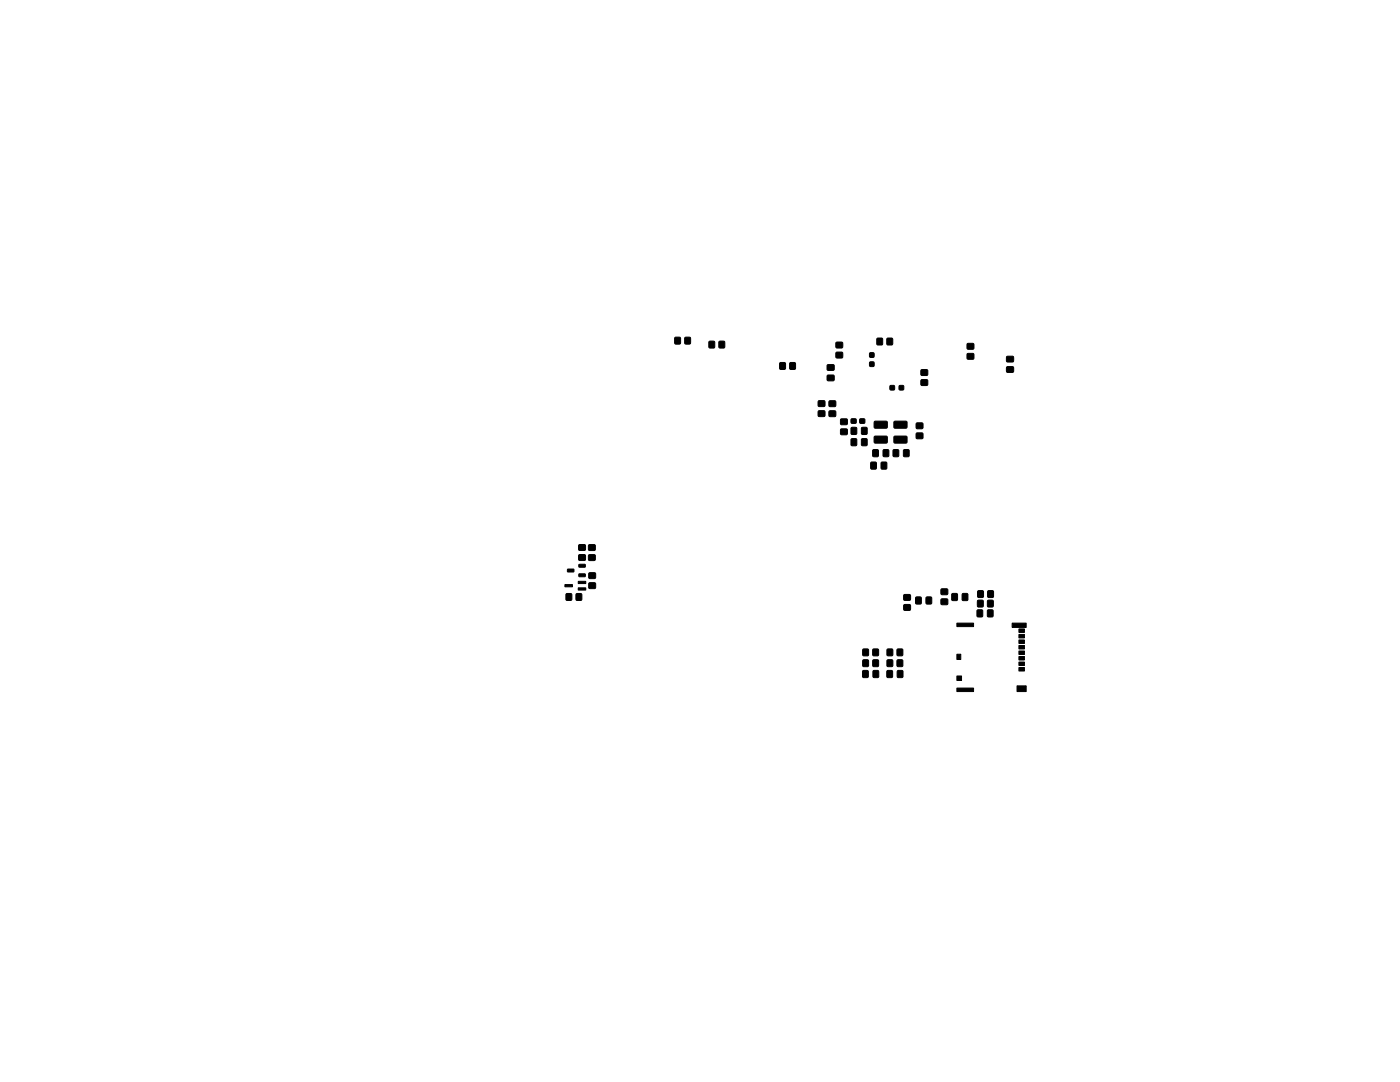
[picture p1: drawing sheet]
<svg xmlns="http://www.w3.org/2000/svg" width="279mm" height="216mm" viewBox="0 0 279 216" stroke-linecap="round" stroke-linejoin="round" font-family="sans-serif">
<g fill="#000" stroke="#000" stroke-width=".2">
<path d="M134.7 67.3h1.1v1.3h-1.1zM136.7 67.3h1.1v1.3h-1.1zM141.5 68.1h1.1v1.3h-1.1zM143.5 68.1h1.1v1.3h-1.1zM155.6 72.4h1.1v1.3h-1.1zM157.6 72.4h1.1v1.3h-1.1zM165.1 74.9h1.3v1h-1.3zM165.1 72.8h1.3v1h-1.3zM166.9 70.3h1.2v1.1h-1.2zM166.9 68.3h1.2v1.1h-1.2zM173.6 72.2h.8v.9h-.8zM173.6 70.4h.8v.9h-.8z"/>
<path d="M175 67.5h1.1v1.3h-1.1zM177 67.5h1.1v1.3h-1.1zM177.6 77h.9v.8h-.9zM179.5 77h.8v.8h-.8zM183.8 73.8h1.3v1.1h-1.3zM183.8 75.8h1.3v1.1h-1.3zM193 68.6h1.3v1h-1.3zM193 70.6h1.3v1h-1.3zM200.9 71.1h1.3v1.1h-1.3zM200.9 73.2h1.3v1h-1.3zM163.3 82h1.3v1.1h-1.3zM163.3 80h1.3v1.1h-1.3z"/>
<path d="M165.5 82h1.2v1.1h-1.2zM165.5 80h1.2v1.1h-1.2zM167.8 85.6h1.3v1.1h-1.3zM167.8 83.6h1.3v1.1h-1.3zM169.9 83.6h.9v.8h-.9zM169.9 85.3h1v1.3h-1zM169.9 87.6h1v1.3h-1zM171.6 83.6h1v.8h-1zM172 85.3h1v1.3h-1zM172 87.6h1v1.3h-1zM174.2 89.8h1v1.3h-1zM174.5 87.1l2.4-.1 .2 .3v1l-.3 .1h-2.2l-.2-.2z"/>
<path d="M174.5 84.1h2.4l.2 .2v1l-.3 .2-2.2-.1-.2-.2zM173.8 92.3h1v1.3h-1zM176.3 89.8h1v1.3h-1zM175.9 92.3h1v1.3h-1zM178.5 87.1l2.4-.1 .1 .3v1l-.2 .1h-2.3l-.1-.2zM178.5 84.1h2.4l.1 .2v1l-.2 .2-2.3-.1-.1-.2zM178.3 89.8h1v1.3h-1zM180.4 89.8h1v1.3h-1zM182.9 84.4h1.2v1.1h-1.2zM182.9 86.4h1.2v1.1h-1.2zM112.7 116.6h1.5v.5h-1.5zM113 118.5h1.1v1.2h-1.1z"/>
<path d="M113.3 113.6h1.2v.4l-1.2 .1zM115.4 116h1.5v.4h-1.5zM115.4 117.3h1.5v.4h-1.5zM115 118.5h1.1v1.2h-1.1zM115.5 108.7h1.3v1.1h-1.3zM115.5 110.7h1.3v1.1h-1.3zM115.5 112.6h1.2l.1 .5-1.2 .1zM115.5 114.5h1.2l.1 .5-1.2 .1zM117.5 110.7h1.2v1.1h-1.2zM117.5 108.7h1.2v1.1h-1.2zM117.6 116.3h1.2v1.1h-1.2zM117.6 114.3h1.2v1.1h-1.2z"/>
<path d="M180.4 118.7h1.3v1h-1.3zM182.8 119.2h1v1.3h-1zM184.9 119.2h1v1.3h-1zM187.8 117.5h1.3v1.1h-1.3zM187.8 119.5h1.3v1.1h-1.3zM190 118.5h1v1.3h-1zM192.1 118.5h1v1.3h-1zM195.2 117.9h1v1.3h-1zM197.2 117.9h1v1.3h-1zM172.2 133.8h1v1.3h-1zM172.2 131.7h1.1v1.3h-1.1zM172.2 129.5h1.1v1.3h-1.1z"/>
<path d="M174.3 133.8h1v1.3h-1zM174.2 131.7h1.1v1.3h-1.1zM174.2 129.5h1.1v1.3h-1.1zM177.1 129.5h1v1.3h-1zM177.1 131.7h1v1.3h-1zM177 133.8h1.1v1.3h-1.1zM179.1 129.5h1v1.3h-1zM179.1 131.7h1v1.3h-1zM179.1 133.8h1v1.3h-1zM180.4 120.7h1.3v1h-1.3zM191 130.5h.7v1.1h-.7zM191 134.9h.9v.9h-.9z"/>
<path d="M191 137.3h3.3v.7h-3.3zM191 124.3h3.3v.7h-3.3zM195 121.7h1.1v1.3h-1.1zM195.1 119.8h1.1v1.3h-1.1zM197.1 121.7h1v1.3h-1zM197.1 119.8h1.1v1.3h-1.1zM203.3 133.2h1.1v.7h-1.1zM203.3 132.1h1.1v.7h-1.1zM203.3 131h1.1v.7h-1.1zM203.3 129.9h1.1v.7h-1.1zM203.3 128.8h1.1v.7h-1.1zM203.3 127.7h1.1v.7h-1.1z"/>
<path d="M203.3 126.6h1.1v.7h-1.1zM203.3 125.5h1.1v.7h-1.1zM203 136.9h1.8v1.1h-1.8zM202 124.3h2.8v.9h-2.8z"/>
</g>
</svg>
